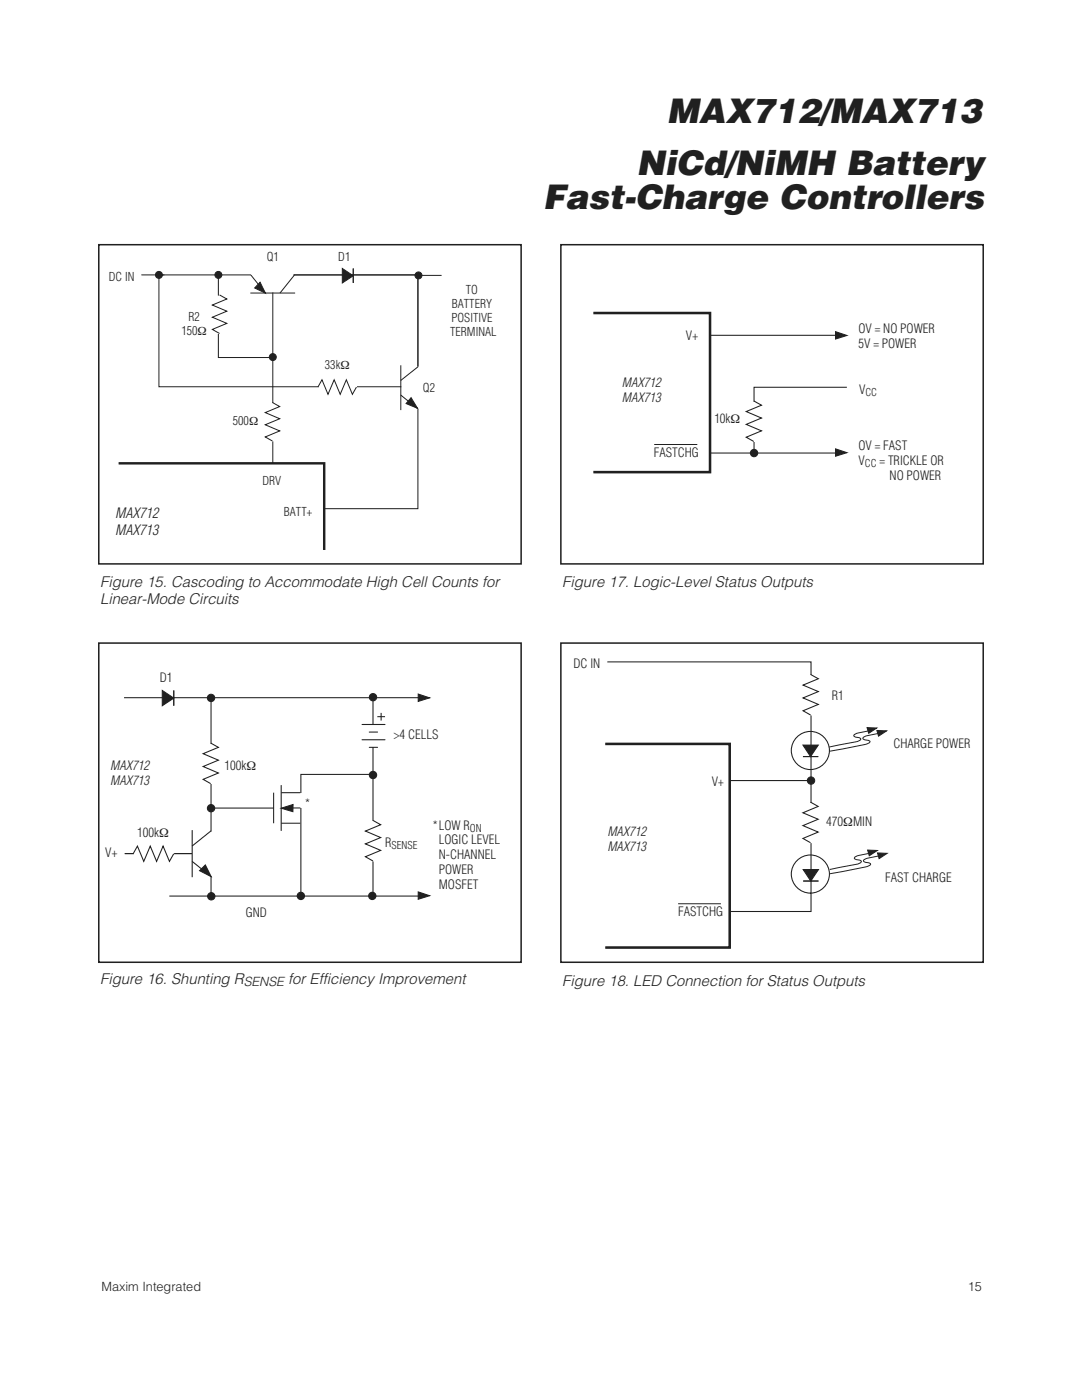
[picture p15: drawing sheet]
<svg xmlns="http://www.w3.org/2000/svg" width="216mm" height="279mm" viewBox="0 0 216 279" stroke-linecap="round" stroke-linejoin="round" font-family="sans-serif">
<defs><g id="words">
<g font-size="6.9" fill="#231f20">
<text x="133.1" y="24.6">MAX712/MAX713</text>
<text x="127" y="35">NiCd/NiMH Battery</text>
<text x="108.3" y="41.7">Fast-Charge Controllers</text>
</g>
<g font-size="3" fill="#231f20">
<text x="20" y="117.1">Figure 15. Cascoding to Accommodate High Cell Counts for</text>
<text x="112.2" y="117.1">Figure 17. Logic-Level Status Outputs</text>
<text x="20" y="120.5">Linear-Mode Circuits</text>
<text x="20" y="196.4">Figure 16. Shunting R</text>
<text x="57.5" y="196.4">for Efficiency Improvement</text>
<text x="112.2" y="196.7">Figure 18. LED Connection for Status Outputs</text>
</g>
<g font-size="2.8" fill="#231f20">
<text x="23" y="103.4">MAX712</text>
<text x="23" y="106.8">MAX713</text>
</g>
<text font-size="2.6" fill="#231f20" x="48.6" y="196.8">SENSE</text>
<g font-size="2.5" fill="#231f20">
<text x="136.9" y="67.8">V+</text>
<text x="171.3" y="66.5">OV = NO POWER</text>
<text x="171.3" y="69.5">5V = POWER</text>
<text x="124.1" y="77.3">MAX712</text>
<text x="124.1" y="80.2">MAX713</text>
<text x="171.4" y="78.7">V</text>
<text x="142.5" y="84.3">10kΩ</text>
<text x="171.3" y="89.8">OV = FAST</text>
<text x="130.5" y="91.1">FASTCHG</text>
<text x="171.3" y="92.7">V</text>
<text x="175.5" y="92.7">= TRICKLE OR</text>
<text x="177.5" y="95.7">NO POWER</text>
<text x="31.9" y="136.1">D1</text>
<text x="114.4" y="133.4">DC IN</text>
<text x="166" y="139.7">R1</text>
<text x="78.6" y="147.5">&gt;4 CELLS</text>
<text x="178.3" y="149.3">CHARGE POWER</text>
<text x="22" y="153.7">MAX712</text>
<text x="44.8" y="153.7">100kΩ</text>
<text x="22" y="156.7">MAX713</text>
<text x="60.9" y="161.2">*</text>
<text x="142" y="156.8">V+</text>
<text x="27.4" y="167.1">100kΩ</text>
<text x="86.3" y="165.6">*LOW R</text>
<text x="121.2" y="166.9">MAX712</text>
<text x="164.9" y="164.8">470ΩMIN</text>
<text x="21" y="171.1">V+</text>
<text x="76.9" y="169.1">R</text>
<text x="87.6" y="168.5">LOGIC LEVEL</text>
<text x="87.6" y="171.5">N-CHANNEL</text>
<text x="121.2" y="169.9">MAX713</text>
<text x="87.6" y="174.4">POWER</text>
<text x="87.6" y="177.4">MOSFET</text>
<text x="176.6" y="176">FAST CHARGE</text>
<text x="49" y="183">GND</text>
<text x="135.3" y="182.9">FASTCHG</text>
<text x="20.2" y="257.6">Maxim Integrated</text>
<text x="193.1" y="257.6">15</text>
</g>
<g font-size="2.4" fill="#231f20">
<text x="53.2" y="52.1">Q1</text>
<text x="67.5" y="52.1">D1</text>
<text x="21.7" y="56.1">DC IN</text>
<text x="93" y="58.7">TO</text>
<text x="37.6" y="64.1">R2</text>
<text x="90.1" y="64.3">POSITIVE</text>
<text x="90.2" y="61.5">BATTERY</text>
<text x="36.2" y="66.9">150Ω</text>
<text x="89.8" y="67.1">TERMINAL</text>
<text x="64.8" y="73.6">33kΩ</text>
<text x="84.4" y="78.2">Q2</text>
<text x="46.5" y="84.8">500Ω</text>
<text x="52.4" y="96.9">DRV</text>
<text x="56.6" y="102.9">BATT+</text>
</g>
<g font-size="2.1" fill="#231f20">
<text x="172.7" y="79.1">CC</text>
<text x="172.6" y="93.2">CC</text>
<text x="93.8" y="166">ON</text>
<text x="78.1" y="169.5">SENSE</text>
</g>
</g></defs>
<path d="M31.7 54.9h51.7v22.3h-51.7zM54.4 54.9h29v46.6h-29z" fill="none" stroke="#231f20" stroke-width=".2"/>
<path d="M23.7 92.5h41v17.3z" fill="#fff"/>
<path d="M23.7 92.5h41v17.3" fill="none" stroke="#231f20" stroke-width=".48"/>
<path d="M80.2 73.3h3.9v8.2h-3.9z" fill="#fff"/>
<path d="M80.2 73.3h3.9v8.2h-3.9z" fill="none" stroke="#fff" stroke-width=".2"/>
<path d="M80 72.9v8.9M83.4 73.2l-3.4 2.7" fill="none" stroke="#231f20" stroke-width=".2"/>
<path d="M82 79.4l1.3 2.1-2.3-1z" fill="#231f20"/>
<path d="M80 78.8l3.3 2.7M82 79.4l1.3 2.1-2.3-1z" fill="none" stroke="#231f20" stroke-width=".2"/>
<path d="M50.2 53.6h8.3v4.7h-8.3z" fill="#fff"/>
<path d="M50.2 53.6h8.3v4.7h-8.3z" fill="none" stroke="#fff" stroke-width=".2"/>
<path d="M51.9 56.3l1.1 2.2-2.2-1z" fill="#231f20"/>
<path d="M49.9 58.5h9M50.1 54.9l2.9 3.6M51.9 56.3l1.1 2.2-2.2-1zM58.8 54.9l-2.9 3.6" fill="none" stroke="#231f20" stroke-width=".2"/>
<path d="M68.3 53.6l2.2 1.4-2.2 1.5z" fill="#231f20"/>
<path d="M68.3 53.6l2.2 1.4-2.2 1.5zM70.5 53.6v2.9" fill="none" stroke="#231f20" stroke-width=".2"/>
<path d="M63.6 74.7h7.5v5.4h-7.5z" fill="#fff"/>
<path d="M63.6 74.7h7.5v5.4h-7.5z" fill="none" stroke="#fff" stroke-width=".2"/>
<path d="M63.4 77.3l.8-1.5 1.2 2.9 1.3-2.9 1.2 2.9 1.2-2.9 1.2 2.9 .8-1.4" fill="none" stroke="#231f20" stroke-width=".2"/>
<circle cx="31.7" cy="54.9" r=".69" fill="#231f20"/>
<circle cx="31.7" cy="54.9" r=".69" fill="none" stroke="#231f20" stroke-width=".2"/>
<circle cx="43.6" cy="54.9" r=".69" fill="#231f20"/>
<circle cx="43.6" cy="54.9" r=".69" fill="none" stroke="#231f20" stroke-width=".2"/>
<circle cx="54.4" cy="71.3" r=".69" fill="#231f20"/>
<circle cx="54.4" cy="71.3" r=".69" fill="none" stroke="#231f20" stroke-width=".2"/>
<circle cx="83.5" cy="55" r=".69" fill="#231f20"/>
<g fill="none" stroke="#231f20" stroke-width=".2">
<path d="M43.6 54.9v16.5h10.6"/>
<circle cx="83.5" cy="55" r=".69"/>
</g>
<path d="M41 59.1h5.3v7.4h-5.3z" fill="#fff"/>
<path d="M41 59.1h5.3v7.4h-5.3z" fill="none" stroke="#fff" stroke-width=".2"/>
<path d="M43.8 58.9l1.5 .8-2.9 1.2 2.9 1.2-2.9 1.2 2.9 1.2-2.9 1.2 1.4 .9" fill="none" stroke="#231f20" stroke-width=".2"/>
<path d="M51.5 80.6h5.4v7.4h-5.4z" fill="#fff"/>
<path d="M51.5 80.6h5.4v7.4h-5.4z" fill="none" stroke="#fff" stroke-width=".2"/>
<path d="M28.2 54.9h4.6M83.5 55h4.6M54.4 80.3l1.4 .8-2.9 1.2 2.9 1.3-2.9 1.2 2.9 1.2-2.9 1.2 1.5 .8" fill="none" stroke="#231f20" stroke-width=".2"/>
<path d="M19.7 48.8h84.3v63.7h-84.3z" fill="none" stroke="#231f20" stroke-width=".3"/>
<g fill="#fff">
<path d="M19.6 114.6h84.5v7.4h-84.5z"/>
<path d="M19.7 128.3h84.3v63.7h-84.3z"/>
</g>
<circle cx="74.4" cy="154.7" r=".73" fill="#231f20"/>
<circle cx="74.4" cy="154.7" r=".73" fill="none" stroke="#231f20" stroke-width=".21"/>
<circle cx="42.2" cy="178.9" r=".73" fill="#231f20"/>
<circle cx="42.2" cy="178.9" r=".73" fill="none" stroke="#231f20" stroke-width=".21"/>
<circle cx="42.1" cy="161.3" r=".73" fill="#231f20"/>
<circle cx="42.1" cy="161.3" r=".73" fill="none" stroke="#231f20" stroke-width=".21"/>
<circle cx="60" cy="178.8" r=".73" fill="#231f20"/>
<circle cx="60" cy="178.8" r=".73" fill="none" stroke="#231f20" stroke-width=".21"/>
<circle cx="74.3" cy="178.8" r=".73" fill="#231f20"/>
<g fill="none" stroke="#231f20" stroke-width=".21">
<path d="M24.8 139.2h59.6M33.8 178.8h50.4"/>
<circle cx="74.3" cy="178.8" r=".73"/>
</g>
<path d="M83.5 178l2.2 .8-2.2 .7z" fill="#231f20"/>
<path d="M83.5 178l2.2 .8-2.2 .7z" fill="none" stroke="#231f20" stroke-width=".21"/>
<path d="M83.5 138.5l2.2 .8-2.2 .7z" fill="#231f20"/>
<path d="M83.5 138.5l2.2 .8-2.2 .7z" fill="none" stroke="#231f20" stroke-width=".21"/>
<path d="M32.4 137.8l2.3 1.5-2.3 1.5z" fill="#231f20"/>
<path d="M32.4 137.8l2.3 1.5-2.3 1.5zM34.7 137.8v3" fill="none" stroke="#231f20" stroke-width=".21"/>
<path d="M34.7 137.8v3" fill="none" stroke="#231f20" stroke-width=".2"/>
<circle cx="42.1" cy="139.3" r=".73" fill="#231f20"/>
<circle cx="42.1" cy="139.3" r=".73" fill="none" stroke="#231f20" stroke-width=".21"/>
<circle cx="74.4" cy="139.1" r=".73" fill="#231f20"/>
<g fill="none" stroke="#231f20" stroke-width=".21">
<path d="M42.1 139.3v39.7M74.4 139.2v39.6M74.3 154.6h-14.3v24.1"/>
<circle cx="74.4" cy="139.1" r=".73"/>
</g>
<path d="M38.6 166.1h4.1v8.6h-4.1z" fill="#fff"/>
<path d="M38.6 166.1h4.1v8.6h-4.1z" fill="none" stroke="#fff" stroke-width=".21"/>
<path d="M38.3 165.7v9.4M42.1 165.8l-3.8 3.1" fill="none" stroke="#231f20" stroke-width=".21"/>
<path d="M39.8 173.8l1.2-1.2 1.1 2.3z" fill="#231f20"/>
<path d="M38.3 171.9l3.8 3M39.8 173.8l1.2-1.2 1.1 2.3z" fill="none" stroke="#231f20" stroke-width=".21"/>
<path d="M39.1 148.5h5.6v7.9h-5.6z" fill="#fff"/>
<path d="M39.1 148.5h5.6v7.9h-5.6z" fill="none" stroke="#fff" stroke-width=".2"/>
<path d="M42 148.3l1.6 .8-3.1 1.3 3.1 1.3-3.1 1.3 3.1 1.3-3.1 1.2 1.5 .9" fill="none" stroke="#231f20" stroke-width=".21"/>
<path d="M71.5 164h5.6v7.8h-5.6z" fill="#fff"/>
<path d="M71.5 164h5.6v7.8h-5.6z" fill="none" stroke="#fff" stroke-width=".2"/>
<path d="M74.4 163.7l1.6 .9-3.1 1.3 3.1 1.3-3.1 1.2 3.1 1.3-3.1 1.3 1.5 .8" fill="none" stroke="#231f20" stroke-width=".21"/>
<path d="M58.5 158.3h2.6v2.8h-2.6z" fill="#fff"/>
<path d="M56.1 161.3l2.4-.7-.1 1.4z" fill="#231f20"/>
<path d="M54.6 158.2v6.1M56.1 158.2h3.8M56.1 156.7v9.1M24.9 170.4h13.4M42.3 161.3h12.3M56.1 164.3h3.8M56.1 161.3l2.4-.7-.1 1.4zM57.6 161.2h2.3" fill="none" stroke="#231f20" stroke-width=".21"/>
<path d="M24.9 170.4h13.4" fill="none" stroke="#231f20" stroke-width=".2"/>
<path d="M26.8 167.7h7.8v5.7h-7.8z" fill="#fff"/>
<path d="M26.8 167.7h7.8v5.7h-7.8z" fill="none" stroke="#fff" stroke-width=".2"/>
<path d="M26.6 170.4l.8-1.5 1.3 3 1.3-3 1.2 3 1.3-3 1.3 3 .9-1.5" fill="none" stroke="#231f20" stroke-width=".21"/>
<path d="M73.4 144.5h2.3v4.6h-2.3z" fill="#fff"/>
<path d="M72.2 144.6h4.6M72.2 147.6h4.6M73.7 146.1h1.6M73.7 149.1h1.6M75.3 143h1.5M76 142.3v1.5" fill="none" stroke="#231f20" stroke-width=".21"/>
<path d="M19.7 128.3h84.3v63.7h-84.3z" fill="none" stroke="#231f20" stroke-width=".3"/>
<g fill="#fff">
<path d="M19.6 193.9h84.5v5.5h-84.5z"/>
<path d="M111.9 48.8h84.3v63.7h-84.3z"/>
</g>
<circle cx="150.5" cy="90.4" r=".73" fill="#231f20"/>
<g fill="none" stroke="#231f20" stroke-width=".21">
<path d="M169 77.3h-18.5v13.1"/>
<circle cx="150.5" cy="90.4" r=".73"/>
</g>
<path d="M118.4 62.5h23.3v31.7h-23.3" fill="none" stroke="#231f20" stroke-width=".51"/>
<path d="M147.4 80.3h5.7v7.8h-5.7z" fill="#fff"/>
<path d="M147.4 80.3h5.7v7.8h-5.7z" fill="none" stroke="#fff" stroke-width=".2"/>
<path d="M141.7 66.9h26M141.5 90.4h26M150.4 80l1.5 .9-3 1.2 3 1.3-3 1.3 3 1.3-3 1.3 1.5 .8" fill="none" stroke="#231f20" stroke-width=".21"/>
<path d="M166.7 89.6l2.3 .7-2.3 .7z" fill="#231f20"/>
<path d="M166.7 89.6l2.3 .7-2.3 .7z" fill="none" stroke="#231f20" stroke-width=".21"/>
<path d="M166.7 66.2l2.3 .8-2.3 .7z" fill="#231f20"/>
<path d="M166.7 66.2l2.3 .8-2.3 .7z" fill="none" stroke="#231f20" stroke-width=".21"/>
<path d="M130.5 88.7h8.6" fill="none" stroke="#231f20" stroke-width=".2"/>
<path d="M111.9 48.8h84.3v63.7h-84.3z" fill="none" stroke="#231f20" stroke-width=".3"/>
<g fill="#fff">
<path d="M111.8 114.6h84.5v7.4h-84.5z"/>
<path d="M111.9 128.3h84.3v63.7h-84.3z"/>
</g>
<circle cx="161.8" cy="155.8" r=".73" fill="#231f20"/>
<g fill="none" stroke="#231f20" stroke-width=".21">
<path d="M121.2 132.1h40.6v49.8h-16.2"/>
<circle cx="161.8" cy="155.8" r=".73"/>
</g>
<path d="M158.8 134.9h5.6v7.8h-5.6z" fill="#fff"/>
<path d="M158.8 134.9h5.6v7.8h-5.6z" fill="none" stroke="#fff" stroke-width=".2"/>
<path d="M161.8 134.6l1.5 .9-3.1 1.2 3.1 1.3-3.1 1.3 3.1 1.3-3.1 1.2 1.6 .9" fill="none" stroke="#231f20" stroke-width=".21"/>
<path d="M158.8 160.3h5.6v7.9h-5.6z" fill="#fff"/>
<path d="M158.8 160.3h5.6v7.9h-5.6z" fill="none" stroke="#fff" stroke-width=".2"/>
<path d="M161.7 160.1l1.6 .8-3.1 1.3 3.1 1.3-3.1 1.3 3.1 1.3-3.1 1.2 1.5 .9" fill="none" stroke="#231f20" stroke-width=".21"/>
<path d="M160.3 173.5h3l-1.5 2.3z" fill="#231f20"/>
<g fill="none" stroke="#231f20" stroke-width=".21">
<path d="M160.3 175.8h3M160.3 173.5h3l-1.5 2.3z"/>
<circle cx="161.7" cy="174.4" r="3.8"/>
</g>
<path d="M160.3 175.8h3" fill="none" stroke="#231f20" stroke-width=".2"/>
<path d="M160.2 148.7h3.1l-1.6 2.3z" fill="#231f20"/>
<g fill="none" stroke="#231f20" stroke-width=".21">
<path d="M145.5 155.8h16.3M160.2 151h3.1M160.2 148.7h3.1l-1.6 2.3z"/>
<circle cx="161.7" cy="149.8" r="3.8"/>
</g>
<path d="M160.2 151h3.1M135.3 180.4h8.5" fill="none" stroke="#231f20" stroke-width=".2"/>
<path d="M120.8 148.5h24.8v40.6h-24.8" fill="none" stroke="#231f20" stroke-width=".51"/>
<path d="M173 145.2l1.9 .1-1.6 1z" fill="#231f20"/>
<path d="M173 145.2l1.9 .1-1.6 1z" fill="none" stroke="#231f20" stroke-width=".21"/>
<path d="M175 145.8l1.9 .1-1.6 1z" fill="#231f20"/>
<path d="M175 145.8l1.9 .1-1.6 1z" fill="none" stroke="#231f20" stroke-width=".21"/>
<path d="M173.6 145.8l-1.6 .3a2.16 2.16 0 0 0-1.6 .7l.2 .3 1.1 .3a.94 .94 0 0 1-1.1 .7l-5.1 1M175.4 146.3l-1.6 .4a2.16 2.16 0 0 0-1.6 .6l.3 .3 .9 .2 .2 .3a7.9 7.9 0 0 1-3.4 1l-4.7 .8" fill="none" stroke="#231f20" stroke-width=".2"/>
<path d="M173.1 169.7h1.9l-1.5 1.1z" fill="#231f20"/>
<path d="M173.1 169.7h1.9l-1.5 1.1z" fill="none" stroke="#231f20" stroke-width=".21"/>
<path d="M175.1 170.2l1.9 .1-1.6 1.1z" fill="#231f20"/>
<path d="M175.1 170.2l1.9 .1-1.6 1.1z" fill="none" stroke="#231f20" stroke-width=".21"/>
<path d="M173.7 170.3l-1.6 .3a2.16 2.16 0 0 0-1.6 .6l.3 .3 1.1 .4a.94 .94 0 0 1-1.1 .6l-5.2 1M175.5 170.8l-1.6 .3a2.16 2.16 0 0 0-1.6 .6l.3 .4 .9 .1 .2 .3a7.9 7.9 0 0 1-3.4 1l-4.7 .9" fill="none" stroke="#231f20" stroke-width=".2"/>
<path d="M111.9 128.3h84.3v63.7h-84.3z" fill="none" stroke="#231f20" stroke-width=".3"/>
<path d="M111.8 194.1h84.5v5.3h-84.5z" fill="#fff"/>
<use href="#words"/>
</svg>
